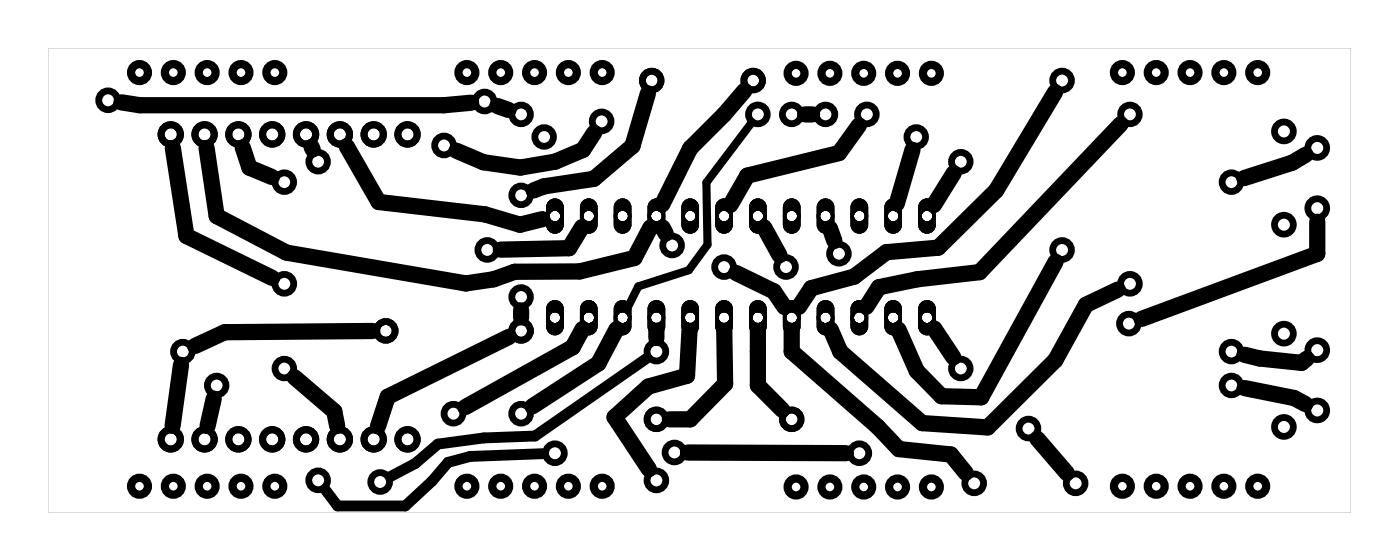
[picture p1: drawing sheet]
<svg xmlns="http://www.w3.org/2000/svg" width="105mm" height="42mm" viewBox="0 0 105 42" stroke-linecap="round" stroke-linejoin="round" font-family="sans-serif">
<g fill="#000">
<path d="M3.6 3.6h97.8v34.8h-97.8zM3.6 3.6v34.8h97.8v-34.8z"/>
<path d="M41.2 15.1l-.2 .4v1.4a.66 .66 0 0 0 .7 .6 .66 .66 0 0 0 .6-.6v-1.4a.66 .66 0 0 0-.4-.6 .66 .66 0 0 0-.7 .2zM41.3 16.2a.41 .41 0 0 1 .8 0 .41 .41 0 0 1-.8 0z"/>
<path d="M41.2 15.1l-.2 .4v1.4a.66 .66 0 0 0 .7 .6 .66 .66 0 0 0 .6-.6v-1.4a.66 .66 0 0 0-.4-.6 .66 .66 0 0 0-.7 .2zM41.3 16.2a.41 .41 0 0 1 .8 0 .41 .41 0 0 1-.8 0z"/>
<path d="M41.2 15.1l-.2 .4v1.4a.66 .66 0 0 0 .7 .6 .66 .66 0 0 0 .6-.6v-1.4a.66 .66 0 0 0-.4-.6 .66 .66 0 0 0-.7 .2zM41.3 16.2a.41 .41 0 0 1 .8 0 .41 .41 0 0 1-.8 0z"/>
<path d="M43.7 15.1l-.2 .4v1.4a.66 .66 0 0 0 .7 .6 .66 .66 0 0 0 .7-.6v-1.4a.66 .66 0 0 0-.4-.6 .66 .66 0 0 0-.8 .2zM43.8 16.2a.41 .41 0 0 1 .8 0 .41 .41 0 0 1-.8 0z"/>
<path d="M43.7 15.1l-.2 .4v1.4a.66 .66 0 0 0 .7 .6 .66 .66 0 0 0 .7-.6v-1.4a.66 .66 0 0 0-.4-.6 .66 .66 0 0 0-.8 .2zM43.8 16.2a.41 .41 0 0 1 .8 0 .41 .41 0 0 1-.8 0z"/>
<path d="M43.7 15.1l-.2 .4v1.4a.66 .66 0 0 0 .7 .6 .66 .66 0 0 0 .7-.6v-1.4a.66 .66 0 0 0-.4-.6 .66 .66 0 0 0-.8 .2zM43.8 16.2a.41 .41 0 0 1 .8 0 .41 .41 0 0 1-.8 0z"/>
<path d="M46.3 15.1l-.2 .4v1.4a.66 .66 0 0 0 .6 .6 .66 .66 0 0 0 .7-.6v-1.4a.66 .66 0 0 0-.4-.6 .66 .66 0 0 0-.7 .2zM46.3 16.2a.45 .45 0 0 1 .9 0 .45 .45 0 0 1-.9 0z"/>
<path d="M46.3 15.1l-.2 .4v1.4a.66 .66 0 0 0 .6 .6 .66 .66 0 0 0 .7-.6v-1.4a.66 .66 0 0 0-.4-.6 .66 .66 0 0 0-.7 .2zM46.3 16.2a.45 .45 0 0 1 .9 0 .45 .45 0 0 1-.9 0z"/>
<path d="M46.3 15.1l-.2 .4v1.4a.66 .66 0 0 0 .6 .6 .66 .66 0 0 0 .7-.6v-1.4a.66 .66 0 0 0-.4-.6 .66 .66 0 0 0-.7 .2zM46.3 16.2a.45 .45 0 0 1 .9 0 .45 .45 0 0 1-.9 0z"/>
<path d="M48.8 15.1l-.2 .4v1.4a.66 .66 0 0 0 .7 .6 .66 .66 0 0 0 .7-.6v-1.4a.66 .66 0 0 0-.5-.6 .66 .66 0 0 0-.7 .2zM48.9 16.2a.41 .41 0 0 1 .8 0 .41 .41 0 0 1-.8 0z"/>
<path d="M48.8 15.1l-.2 .4v1.4a.66 .66 0 0 0 .7 .6 .66 .66 0 0 0 .7-.6v-1.4a.66 .66 0 0 0-.5-.6 .66 .66 0 0 0-.7 .2zM48.9 16.2a.41 .41 0 0 1 .8 0 .41 .41 0 0 1-.8 0z"/>
<path d="M48.8 15.1l-.2 .4v1.4a.66 .66 0 0 0 .7 .6 .66 .66 0 0 0 .7-.6v-1.4a.66 .66 0 0 0-.5-.6 .66 .66 0 0 0-.7 .2zM48.9 16.2a.41 .41 0 0 1 .8 0 .41 .41 0 0 1-.8 0z"/>
<path d="M51.4 15.1l-.2 .4v1.4a.66 .66 0 0 0 .6 .6 .66 .66 0 0 0 .7-.6v-1.4a.66 .66 0 0 0-.4-.6 .66 .66 0 0 0-.7 .2zM51.4 16.2a.41 .41 0 0 1 .8 0 .41 .41 0 0 1-.8 0z"/>
<path d="M51.4 15.1l-.2 .4v1.4a.66 .66 0 0 0 .6 .6 .66 .66 0 0 0 .7-.6v-1.4a.66 .66 0 0 0-.4-.6 .66 .66 0 0 0-.7 .2zM51.4 16.2a.41 .41 0 0 1 .8 0 .41 .41 0 0 1-.8 0z"/>
<path d="M51.4 15.1l-.2 .4v1.4a.66 .66 0 0 0 .6 .6 .66 .66 0 0 0 .7-.6v-1.4a.66 .66 0 0 0-.4-.6 .66 .66 0 0 0-.7 .2zM51.4 16.2a.41 .41 0 0 1 .8 0 .41 .41 0 0 1-.8 0z"/>
<path d="M53.9 15.1l-.2 .4v1.4a.66 .66 0 0 0 .7 .6 .66 .66 0 0 0 .6-.6v-1.4a.66 .66 0 0 0-.4-.6 .66 .66 0 0 0-.7 .2zM54 16.2a.41 .41 0 0 1 .8 0 .41 .41 0 0 1-.8 0z"/>
<path d="M53.9 15.1l-.2 .4v1.4a.66 .66 0 0 0 .7 .6 .66 .66 0 0 0 .6-.6v-1.4a.66 .66 0 0 0-.4-.6 .66 .66 0 0 0-.7 .2zM54 16.2a.41 .41 0 0 1 .8 0 .41 .41 0 0 1-.8 0z"/>
<path d="M53.9 15.1l-.2 .4v1.4a.66 .66 0 0 0 .7 .6 .66 .66 0 0 0 .6-.6v-1.4a.66 .66 0 0 0-.4-.6 .66 .66 0 0 0-.7 .2zM54 16.2a.41 .41 0 0 1 .8 0 .41 .41 0 0 1-.8 0z"/>
<path d="M56.4 15.1l-.2 .4v1.4a.66 .66 0 0 0 .7 .6 .66 .66 0 0 0 .7-.6v-1.4a.66 .66 0 0 0-.4-.6 .66 .66 0 0 0-.8 .2zM56.5 16.2a.41 .41 0 0 1 .8 0 .41 .41 0 0 1-.8 0z"/>
<path d="M56.4 15.1l-.2 .4v1.4a.66 .66 0 0 0 .7 .6 .66 .66 0 0 0 .7-.6v-1.4a.66 .66 0 0 0-.4-.6 .66 .66 0 0 0-.8 .2zM56.5 16.2a.41 .41 0 0 1 .8 0 .41 .41 0 0 1-.8 0z"/>
<path d="M56.4 15.1l-.2 .4v1.4a.66 .66 0 0 0 .7 .6 .66 .66 0 0 0 .7-.6v-1.4a.66 .66 0 0 0-.4-.6 .66 .66 0 0 0-.8 .2zM56.5 16.2a.41 .41 0 0 1 .8 0 .41 .41 0 0 1-.8 0z"/>
<path d="M59 15.1l-.2 .4v1.4a.66 .66 0 0 0 .6 .6 .66 .66 0 0 0 .7-.6v-1.4a.66 .66 0 0 0-.4-.6 .66 .66 0 0 0-.7 .2zM59 16.2a.45 .45 0 0 1 .9 0 .45 .45 0 0 1-.9 0z"/>
<path d="M59 15.1l-.2 .4v1.4a.66 .66 0 0 0 .6 .6 .66 .66 0 0 0 .7-.6v-1.4a.66 .66 0 0 0-.4-.6 .66 .66 0 0 0-.7 .2zM59 16.2a.45 .45 0 0 1 .9 0 .45 .45 0 0 1-.9 0z"/>
<path d="M59 15.1l-.2 .4v1.4a.66 .66 0 0 0 .6 .6 .66 .66 0 0 0 .7-.6v-1.4a.66 .66 0 0 0-.4-.6 .66 .66 0 0 0-.7 .2zM59 16.2a.45 .45 0 0 1 .9 0 .45 .45 0 0 1-.9 0z"/>
<path d="M61.5 15.1l-.2 .4v1.4a.66 .66 0 0 0 .7 .6 .66 .66 0 0 0 .7-.6v-1.4a.66 .66 0 0 0-.5-.6 .66 .66 0 0 0-.7 .2zM61.6 16.2a.41 .41 0 0 1 .8 0 .41 .41 0 0 1-.8 0z"/>
<path d="M61.5 15.1l-.2 .4v1.4a.66 .66 0 0 0 .7 .6 .66 .66 0 0 0 .7-.6v-1.4a.66 .66 0 0 0-.5-.6 .66 .66 0 0 0-.7 .2zM61.6 16.2a.41 .41 0 0 1 .8 0 .41 .41 0 0 1-.8 0z"/>
<path d="M61.5 15.1l-.2 .4v1.4a.66 .66 0 0 0 .7 .6 .66 .66 0 0 0 .7-.6v-1.4a.66 .66 0 0 0-.5-.6 .66 .66 0 0 0-.7 .2zM61.6 16.2a.41 .41 0 0 1 .8 0 .41 .41 0 0 1-.8 0z"/>
<path d="M64.1 15.1l-.2 .4v1.4a.66 .66 0 0 0 .6 .6 .66 .66 0 0 0 .7-.6v-1.4a.66 .66 0 0 0-.4-.6 .66 .66 0 0 0-.7 .2zM64.1 16.2a.41 .41 0 0 1 .8 0 .41 .41 0 0 1-.8 0z"/>
<path d="M64.1 15.1l-.2 .4v1.4a.66 .66 0 0 0 .6 .6 .66 .66 0 0 0 .7-.6v-1.4a.66 .66 0 0 0-.4-.6 .66 .66 0 0 0-.7 .2zM64.1 16.2a.41 .41 0 0 1 .8 0 .41 .41 0 0 1-.8 0z"/>
<path d="M64.1 15.1l-.2 .4v1.4a.66 .66 0 0 0 .6 .6 .66 .66 0 0 0 .7-.6v-1.4a.66 .66 0 0 0-.4-.6 .66 .66 0 0 0-.7 .2zM64.1 16.2a.41 .41 0 0 1 .8 0 .41 .41 0 0 1-.8 0z"/>
<path d="M66.6 15.1l-.2 .4v1.4a.66 .66 0 0 0 .7 .6 .66 .66 0 0 0 .6-.6v-1.4a.66 .66 0 0 0-.4-.6 .66 .66 0 0 0-.7 .2zM66.7 16.2a.41 .41 0 0 1 .8 0 .41 .41 0 0 1-.8 0z"/>
<path d="M66.6 15.1l-.2 .4v1.4a.66 .66 0 0 0 .7 .6 .66 .66 0 0 0 .6-.6v-1.4a.66 .66 0 0 0-.4-.6 .66 .66 0 0 0-.7 .2zM66.7 16.2a.41 .41 0 0 1 .8 0 .41 .41 0 0 1-.8 0z"/>
<path d="M66.6 15.1l-.2 .4v1.4a.66 .66 0 0 0 .7 .6 .66 .66 0 0 0 .6-.6v-1.4a.66 .66 0 0 0-.4-.6 .66 .66 0 0 0-.7 .2zM66.7 16.2a.41 .41 0 0 1 .8 0 .41 .41 0 0 1-.8 0z"/>
<path d="M69.1 15.1l-.2 .4v1.4a.66 .66 0 0 0 .7 .6 .66 .66 0 0 0 .7-.6v-1.4a.66 .66 0 0 0-.4-.6 .66 .66 0 0 0-.8 .2zM69.2 16.2a.41 .41 0 0 1 .8 0 .41 .41 0 0 1-.8 0z"/>
<path d="M69.1 15.1l-.2 .4v1.4a.66 .66 0 0 0 .7 .6 .66 .66 0 0 0 .7-.6v-1.4a.66 .66 0 0 0-.4-.6 .66 .66 0 0 0-.8 .2zM69.2 16.2a.41 .41 0 0 1 .8 0 .41 .41 0 0 1-.8 0z"/>
<path d="M69.1 15.1l-.2 .4v1.4a.66 .66 0 0 0 .7 .6 .66 .66 0 0 0 .7-.6v-1.4a.66 .66 0 0 0-.4-.6 .66 .66 0 0 0-.8 .2zM69.2 16.2a.41 .41 0 0 1 .8 0 .41 .41 0 0 1-.8 0z"/>
<path d="M41.2 22.7l-.2 .5v1.3a.66 .66 0 0 0 .7 .6 .66 .66 0 0 0 .6-.6v-1.3a.66 .66 0 0 0-.4-.7 .66 .66 0 0 0-.7 .2zM41.3 23.8a.41 .41 0 0 1 .8 0 .41 .41 0 0 1-.8 0z"/>
<path d="M41.2 22.7l-.2 .5v1.3a.66 .66 0 0 0 .7 .6 .66 .66 0 0 0 .6-.6v-1.3a.66 .66 0 0 0-.4-.7 .66 .66 0 0 0-.7 .2zM41.3 23.8a.41 .41 0 0 1 .8 0 .41 .41 0 0 1-.8 0z"/>
<path d="M41.2 22.7l-.2 .5v1.3a.66 .66 0 0 0 .7 .6 .66 .66 0 0 0 .6-.6v-1.3a.66 .66 0 0 0-.4-.7 .66 .66 0 0 0-.7 .2zM41.3 23.8a.41 .41 0 0 1 .8 0 .41 .41 0 0 1-.8 0z"/>
<path d="M43.7 22.7l-.2 .5v1.3a.66 .66 0 0 0 .7 .6 .66 .66 0 0 0 .7-.6v-1.3a.66 .66 0 0 0-.4-.7 .66 .66 0 0 0-.8 .2zM43.8 23.8a.41 .41 0 0 1 .8 0 .41 .41 0 0 1-.8 0z"/>
<path d="M43.7 22.7l-.2 .5v1.3a.66 .66 0 0 0 .7 .6 .66 .66 0 0 0 .7-.6v-1.3a.66 .66 0 0 0-.4-.7 .66 .66 0 0 0-.8 .2zM43.8 23.8a.41 .41 0 0 1 .8 0 .41 .41 0 0 1-.8 0z"/>
<path d="M43.7 22.7l-.2 .5v1.3a.66 .66 0 0 0 .7 .6 .66 .66 0 0 0 .7-.6v-1.3a.66 .66 0 0 0-.4-.7 .66 .66 0 0 0-.8 .2zM43.8 23.8a.41 .41 0 0 1 .8 0 .41 .41 0 0 1-.8 0z"/>
<path d="M46.3 22.7l-.2 .5v1.3a.66 .66 0 0 0 .6 .6 .66 .66 0 0 0 .7-.6v-1.3a.66 .66 0 0 0-.4-.7 .66 .66 0 0 0-.7 .2zM46.3 23.8a.45 .45 0 0 1 .9 0 .45 .45 0 0 1-.9 0z"/>
<path d="M46.3 22.7l-.2 .5v1.3a.66 .66 0 0 0 .6 .6 .66 .66 0 0 0 .7-.6v-1.3a.66 .66 0 0 0-.4-.7 .66 .66 0 0 0-.7 .2zM46.3 23.8a.45 .45 0 0 1 .9 0 .45 .45 0 0 1-.9 0z"/>
<path d="M46.3 22.7l-.2 .5v1.3a.66 .66 0 0 0 .6 .6 .66 .66 0 0 0 .7-.6v-1.3a.66 .66 0 0 0-.4-.7 .66 .66 0 0 0-.7 .2zM46.3 23.8a.45 .45 0 0 1 .9 0 .45 .45 0 0 1-.9 0z"/>
<path d="M48.8 22.7l-.2 .5v1.3a.66 .66 0 0 0 .7 .6 .66 .66 0 0 0 .7-.6v-1.3a.66 .66 0 0 0-.5-.7 .66 .66 0 0 0-.7 .2zM48.9 23.8a.41 .41 0 0 1 .8 0 .41 .41 0 0 1-.8 0z"/>
<path d="M48.8 22.7l-.2 .5v1.3a.66 .66 0 0 0 .7 .6 .66 .66 0 0 0 .7-.6v-1.3a.66 .66 0 0 0-.5-.7 .66 .66 0 0 0-.7 .2zM48.9 23.8a.41 .41 0 0 1 .8 0 .41 .41 0 0 1-.8 0z"/>
<path d="M48.8 22.7l-.2 .5v1.3a.66 .66 0 0 0 .7 .6 .66 .66 0 0 0 .7-.6v-1.3a.66 .66 0 0 0-.5-.7 .66 .66 0 0 0-.7 .2zM48.9 23.8a.41 .41 0 0 1 .8 0 .41 .41 0 0 1-.8 0z"/>
<path d="M51.4 22.7l-.2 .5v1.3a.66 .66 0 0 0 .6 .6 .66 .66 0 0 0 .7-.6v-1.3a.66 .66 0 0 0-.4-.7 .66 .66 0 0 0-.7 .2zM51.4 23.8a.41 .41 0 0 1 .8 0 .41 .41 0 0 1-.8 0z"/>
<path d="M51.4 22.7l-.2 .5v1.3a.66 .66 0 0 0 .6 .6 .66 .66 0 0 0 .7-.6v-1.3a.66 .66 0 0 0-.4-.7 .66 .66 0 0 0-.7 .2zM51.4 23.8a.41 .41 0 0 1 .8 0 .41 .41 0 0 1-.8 0z"/>
<path d="M51.4 22.7l-.2 .5v1.3a.66 .66 0 0 0 .6 .6 .66 .66 0 0 0 .7-.6v-1.3a.66 .66 0 0 0-.4-.7 .66 .66 0 0 0-.7 .2zM51.4 23.8a.41 .41 0 0 1 .8 0 .41 .41 0 0 1-.8 0z"/>
<path d="M53.9 22.7l-.2 .5v1.3a.66 .66 0 0 0 .7 .6 .66 .66 0 0 0 .6-.6v-1.3a.66 .66 0 0 0-.4-.7 .66 .66 0 0 0-.7 .2zM54 23.8a.41 .41 0 0 1 .8 0 .41 .41 0 0 1-.8 0z"/>
<path d="M53.9 22.7l-.2 .5v1.3a.66 .66 0 0 0 .7 .6 .66 .66 0 0 0 .6-.6v-1.3a.66 .66 0 0 0-.4-.7 .66 .66 0 0 0-.7 .2zM54 23.8a.41 .41 0 0 1 .8 0 .41 .41 0 0 1-.8 0z"/>
<path d="M53.9 22.7l-.2 .5v1.3a.66 .66 0 0 0 .7 .6 .66 .66 0 0 0 .6-.6v-1.3a.66 .66 0 0 0-.4-.7 .66 .66 0 0 0-.7 .2zM54 23.8a.41 .41 0 0 1 .8 0 .41 .41 0 0 1-.8 0z"/>
<path d="M56.4 22.7l-.2 .5v1.3a.66 .66 0 0 0 .7 .6 .66 .66 0 0 0 .7-.6v-1.3a.66 .66 0 0 0-.4-.7 .66 .66 0 0 0-.8 .2zM56.5 23.8a.41 .41 0 0 1 .8 0 .41 .41 0 0 1-.8 0z"/>
<path d="M56.4 22.7l-.2 .5v1.3a.66 .66 0 0 0 .7 .6 .66 .66 0 0 0 .7-.6v-1.3a.66 .66 0 0 0-.4-.7 .66 .66 0 0 0-.8 .2zM56.5 23.8a.41 .41 0 0 1 .8 0 .41 .41 0 0 1-.8 0z"/>
<path d="M56.4 22.7l-.2 .5v1.3a.66 .66 0 0 0 .7 .6 .66 .66 0 0 0 .7-.6v-1.3a.66 .66 0 0 0-.4-.7 .66 .66 0 0 0-.8 .2zM56.5 23.8a.41 .41 0 0 1 .8 0 .41 .41 0 0 1-.8 0z"/>
<path d="M59 22.7l-.2 .5v1.3a.66 .66 0 0 0 .6 .6 .66 .66 0 0 0 .7-.6v-1.3a.66 .66 0 0 0-.4-.7 .66 .66 0 0 0-.7 .2zM59 23.8a.45 .45 0 0 1 .9 0 .45 .45 0 0 1-.9 0z"/>
<path d="M59 22.7l-.2 .5v1.3a.66 .66 0 0 0 .6 .6 .66 .66 0 0 0 .7-.6v-1.3a.66 .66 0 0 0-.4-.7 .66 .66 0 0 0-.7 .2zM59 23.8a.45 .45 0 0 1 .9 0 .45 .45 0 0 1-.9 0z"/>
<path d="M59 22.7l-.2 .5v1.3a.66 .66 0 0 0 .6 .6 .66 .66 0 0 0 .7-.6v-1.3a.66 .66 0 0 0-.4-.7 .66 .66 0 0 0-.7 .2zM59 23.8a.45 .45 0 0 1 .9 0 .45 .45 0 0 1-.9 0z"/>
<path d="M61.5 22.7l-.2 .5v1.3a.66 .66 0 0 0 .7 .6 .66 .66 0 0 0 .7-.6v-1.3a.66 .66 0 0 0-.5-.7 .66 .66 0 0 0-.7 .2zM61.6 23.8a.41 .41 0 0 1 .8 0 .41 .41 0 0 1-.8 0z"/>
<path d="M61.5 22.7l-.2 .5v1.3a.66 .66 0 0 0 .7 .6 .66 .66 0 0 0 .7-.6v-1.3a.66 .66 0 0 0-.5-.7 .66 .66 0 0 0-.7 .2zM61.6 23.8a.41 .41 0 0 1 .8 0 .41 .41 0 0 1-.8 0z"/>
<path d="M61.5 22.7l-.2 .5v1.3a.66 .66 0 0 0 .7 .6 .66 .66 0 0 0 .7-.6v-1.3a.66 .66 0 0 0-.5-.7 .66 .66 0 0 0-.7 .2zM61.6 23.8a.41 .41 0 0 1 .8 0 .41 .41 0 0 1-.8 0z"/>
<path d="M64.1 22.7l-.2 .5v1.3a.66 .66 0 0 0 .6 .6 .66 .66 0 0 0 .7-.6v-1.3a.66 .66 0 0 0-.4-.7 .66 .66 0 0 0-.7 .2zM64.1 23.8a.41 .41 0 0 1 .8 0 .41 .41 0 0 1-.8 0z"/>
<path d="M64.1 22.7l-.2 .5v1.3a.66 .66 0 0 0 .6 .6 .66 .66 0 0 0 .7-.6v-1.3a.66 .66 0 0 0-.4-.7 .66 .66 0 0 0-.7 .2zM64.1 23.8a.41 .41 0 0 1 .8 0 .41 .41 0 0 1-.8 0z"/>
<path d="M64.1 22.7l-.2 .5v1.3a.66 .66 0 0 0 .6 .6 .66 .66 0 0 0 .7-.6v-1.3a.66 .66 0 0 0-.4-.7 .66 .66 0 0 0-.7 .2zM64.1 23.8a.41 .41 0 0 1 .8 0 .41 .41 0 0 1-.8 0z"/>
<path d="M66.6 22.7l-.2 .5v1.3a.66 .66 0 0 0 .7 .6 .66 .66 0 0 0 .6-.6v-1.3a.66 .66 0 0 0-.4-.7 .66 .66 0 0 0-.7 .2zM66.7 23.8a.41 .41 0 0 1 .8 0 .41 .41 0 0 1-.8 0z"/>
<path d="M66.6 22.7l-.2 .5v1.3a.66 .66 0 0 0 .7 .6 .66 .66 0 0 0 .6-.6v-1.3a.66 .66 0 0 0-.4-.7 .66 .66 0 0 0-.7 .2zM66.7 23.8a.41 .41 0 0 1 .8 0 .41 .41 0 0 1-.8 0z"/>
<path d="M66.6 22.7l-.2 .5v1.3a.66 .66 0 0 0 .7 .6 .66 .66 0 0 0 .6-.6v-1.3a.66 .66 0 0 0-.4-.7 .66 .66 0 0 0-.7 .2zM66.7 23.8a.41 .41 0 0 1 .8 0 .41 .41 0 0 1-.8 0z"/>
<path d="M69.1 22.7l-.2 .5v1.3a.66 .66 0 0 0 .7 .6 .66 .66 0 0 0 .7-.6v-1.3a.66 .66 0 0 0-.4-.7 .66 .66 0 0 0-.8 .2zM69.2 23.8a.41 .41 0 0 1 .8 0 .41 .41 0 0 1-.8 0z"/>
<path d="M69.1 22.7l-.2 .5v1.3a.66 .66 0 0 0 .7 .6 .66 .66 0 0 0 .7-.6v-1.3a.66 .66 0 0 0-.4-.7 .66 .66 0 0 0-.8 .2zM69.2 23.8a.41 .41 0 0 1 .8 0 .41 .41 0 0 1-.8 0z"/>
<path d="M69.1 22.7l-.2 .5v1.3a.66 .66 0 0 0 .7 .6 .66 .66 0 0 0 .7-.6v-1.3a.66 .66 0 0 0-.4-.7 .66 .66 0 0 0-.8 .2zM69.2 23.8a.41 .41 0 0 1 .8 0 .41 .41 0 0 1-.8 0z"/>
</g>
<g fill="none" stroke="#000" stroke-width=".51">
<circle cx="8.1" cy="7.5" r=".7"/>
<circle cx="21.3" cy="13.7" r=".7"/>
<circle cx="23.9" cy="12.1" r=".7"/>
<circle cx="33.3" cy="10.9" r=".7"/>
<circle cx="36.4" cy="7.6" r=".7"/>
<circle cx="36.6" cy="18.7" r=".7"/>
<circle cx="39.1" cy="14.6" r=".7"/>
<circle cx="39.1" cy="8.6" r=".7"/>
<circle cx="40.9" cy="10.3" r=".7"/>
<circle cx="45.2" cy="9.1" r=".7"/>
<circle cx="48.9" cy="6" r=".7"/>
<circle cx="50.5" cy="18.4" r=".7"/>
<circle cx="56.6" cy="6" r=".7"/>
<circle cx="56.9" cy="8.6" r=".7"/>
<circle cx="59.4" cy="8.6" r=".7"/>
<circle cx="62" cy="8.6" r=".7"/>
<circle cx="63" cy="19" r=".7"/>
<circle cx="65.1" cy="8.6" r=".7"/>
<circle cx="68.8" cy="10.3" r=".7"/>
<circle cx="72.1" cy="12.1" r=".7"/>
<circle cx="79.8" cy="18.7" r=".7"/>
<circle cx="79.8" cy="6" r=".7"/>
<circle cx="84.8" cy="8.6" r=".7"/>
<circle cx="92.5" cy="13.7" r=".7"/>
<circle cx="96.4" cy="16.8" r=".71"/>
<circle cx="96.4" cy="9.9" r=".71"/>
<circle cx="98.9" cy="11.1" r=".71"/>
<circle cx="98.9" cy="15.6" r=".71"/>
<circle cx="13.7" cy="26.4" r=".7"/>
<circle cx="16.3" cy="28.9" r=".7"/>
<circle cx="21.3" cy="27.6" r=".7"/>
<circle cx="21.3" cy="21.3" r=".7"/>
<circle cx="23.9" cy="36" r=".7"/>
<circle cx="28.5" cy="36.1" r=".7"/>
<circle cx="29" cy="24.8" r=".7"/>
<circle cx="34.1" cy="31" r=".7"/>
<circle cx="39.1" cy="24.8" r=".7"/>
<circle cx="39.1" cy="22.3" r=".7"/>
<circle cx="39.1" cy="31" r=".7"/>
<circle cx="41.7" cy="34" r=".7"/>
<circle cx="49.3" cy="31.4" r=".7"/>
<circle cx="49.3" cy="36" r=".7"/>
<circle cx="49.3" cy="26.4" r=".7"/>
<circle cx="50.6" cy="33.9" r=".7"/>
<circle cx="54.4" cy="20" r=".7"/>
<circle cx="59" cy="20" r=".7"/>
<circle cx="59.5" cy="31.4" r=".7"/>
<circle cx="64.5" cy="34" r=".7"/>
<circle cx="72.1" cy="27.6" r=".7"/>
<circle cx="73.2" cy="36.2" r=".7"/>
<circle cx="77.2" cy="32.1" r=".7"/>
<circle cx="80.8" cy="36.2" r=".7"/>
<circle cx="84.8" cy="24.3" r=".7"/>
<circle cx="84.9" cy="21.3" r=".7"/>
<circle cx="92.5" cy="28.9" r=".7"/>
<circle cx="92.5" cy="26.4" r=".7"/>
<circle cx="96.4" cy="32" r=".71"/>
<circle cx="96.4" cy="25" r=".71"/>
<circle cx="98.9" cy="26.2" r=".71"/>
<circle cx="98.9" cy="30.8" r=".71"/>
</g>
<g fill="none" stroke="#000" stroke-width=".53">
<circle cx="12.8" cy="10.1" r=".72"/>
<circle cx="15.4" cy="10.1" r=".72"/>
<circle cx="17.9" cy="10.1" r=".72"/>
<circle cx="20.4" cy="10.1" r=".72"/>
<circle cx="23" cy="10.1" r=".72"/>
<circle cx="25.5" cy="10.1" r=".72"/>
<circle cx="28.1" cy="10.1" r=".72"/>
<circle cx="30.6" cy="10.1" r=".72"/>
<circle cx="12.8" cy="32.9" r=".72"/>
<circle cx="15.4" cy="32.9" r=".72"/>
<circle cx="17.9" cy="32.9" r=".72"/>
<circle cx="20.4" cy="32.9" r=".72"/>
<circle cx="23" cy="32.9" r=".72"/>
<circle cx="25.5" cy="32.9" r=".72"/>
<circle cx="28.1" cy="32.9" r=".72"/>
<circle cx="30.6" cy="32.9" r=".72"/>
</g>
<g fill="none" stroke="#000" stroke-width=".25">
<circle cx="41.7" cy="16.2" r=".53"/>
<circle cx="44.2" cy="16.2" r=".53"/>
<circle cx="46.7" cy="16.2" r=".53"/>
<circle cx="49.3" cy="16.2" r=".53"/>
<circle cx="51.8" cy="16.2" r=".53"/>
<circle cx="54.4" cy="16.2" r=".53"/>
<circle cx="56.9" cy="16.2" r=".53"/>
<circle cx="59.4" cy="16.2" r=".53"/>
<circle cx="62" cy="16.2" r=".53"/>
<circle cx="64.5" cy="16.2" r=".53"/>
<circle cx="67.1" cy="16.2" r=".53"/>
<circle cx="69.6" cy="16.2" r=".53"/>
<circle cx="41.7" cy="23.8" r=".53"/>
<circle cx="44.2" cy="23.8" r=".53"/>
<circle cx="46.7" cy="23.8" r=".53"/>
<circle cx="49.3" cy="23.8" r=".53"/>
<circle cx="51.8" cy="23.8" r=".53"/>
<circle cx="54.4" cy="23.8" r=".53"/>
<circle cx="56.9" cy="23.8" r=".53"/>
<circle cx="59.4" cy="23.8" r=".53"/>
<circle cx="62" cy="23.8" r=".53"/>
<circle cx="64.5" cy="23.8" r=".53"/>
<circle cx="67.1" cy="23.8" r=".53"/>
<circle cx="69.6" cy="23.8" r=".53"/>
</g>
<g fill="none" stroke="#000" stroke-width=".61" stroke-linecap="butt">
<circle cx="10.5" cy="5.4" r=".64"/>
<circle cx="13" cy="5.4" r=".64"/>
<circle cx="15.6" cy="5.4" r=".64"/>
<circle cx="18.1" cy="5.4" r=".64"/>
<circle cx="20.6" cy="5.4" r=".64"/>
<circle cx="35.1" cy="5.4" r=".64"/>
<circle cx="37.6" cy="5.4" r=".64"/>
<circle cx="40.1" cy="5.4" r=".64"/>
<circle cx="42.7" cy="5.4" r=".64"/>
<circle cx="45.2" cy="5.4" r=".64"/>
<circle cx="59.8" cy="5.5" r=".64"/>
<circle cx="62.3" cy="5.5" r=".64"/>
<circle cx="64.9" cy="5.5" r=".64"/>
<circle cx="67.4" cy="5.5" r=".64"/>
<circle cx="69.9" cy="5.5" r=".64"/>
<circle cx="84.3" cy="5.4" r=".64"/>
<circle cx="86.8" cy="5.4" r=".64"/>
<circle cx="89.4" cy="5.4" r=".64"/>
<circle cx="91.9" cy="5.4" r=".64"/>
<circle cx="94.4" cy="5.4" r=".64"/>
<circle cx="10.5" cy="36.5" r=".64"/>
<circle cx="13" cy="36.5" r=".64"/>
<circle cx="15.6" cy="36.5" r=".64"/>
<circle cx="18.1" cy="36.5" r=".64"/>
<circle cx="20.6" cy="36.5" r=".64"/>
<circle cx="35.1" cy="36.5" r=".64"/>
<circle cx="37.6" cy="36.5" r=".64"/>
<circle cx="40.1" cy="36.5" r=".64"/>
<circle cx="42.7" cy="36.5" r=".64"/>
<circle cx="45.2" cy="36.5" r=".64"/>
<circle cx="59.8" cy="36.5" r=".64"/>
<circle cx="62.3" cy="36.5" r=".64"/>
<circle cx="64.9" cy="36.5" r=".64"/>
<circle cx="67.4" cy="36.5" r=".64"/>
<circle cx="69.9" cy="36.5" r=".64"/>
<circle cx="84.3" cy="36.5" r=".64"/>
<circle cx="86.8" cy="36.5" r=".64"/>
<circle cx="89.4" cy="36.5" r=".64"/>
<circle cx="91.9" cy="36.5" r=".64"/>
<circle cx="94.4" cy="36.5" r=".64"/>
</g>
<g fill="none" stroke="#000" stroke-width="1.2">
<path d="M9.1 7.7l1.4 .2h22.8l2.1-.2M13 11.1l1 6.6 6.4 3.1M15.5 11.1l.8 5.1 5.2 2.7 13.5 2.3 2.1-.3 1.6-.5 4.8-.1 4.1-1 1.2-2.2M18.2 11l.5 1.6 1.7 .7M23.4 11l.1 .2M26 11l2.4 4.1 8 1 2.6 .7 1.7-.4M37.3 7.9l.9 .3M43.7 17l-1 1.6-5.1 .1M44.6 9.9l-.8 1.3-2.1 .9-2.6 .5-2.8-.4-2-.9M48.7 7l-1.2 4-2.9 2.4-3.8 .6-.7 .3M49.7 17.1l.3 .4M55.9 6.8l-1.5 1.8-2.6 2.5-2.1 4.2"/>
<path d="M57.4 17l1.1 2.1M60.5 8.6h.5M62.3 17.1l.4 1M64.5 9.4l-1.5 2.1-6.9 1.7-1.2 2.2M68.5 11.2l-1.2 4.1M71.6 13l-1.5 2.4M79.2 6.9l-4.4 7.4-4.3 4.3-3.9 .3-2.5 1.8-3.2 .9-.9 1.4M79.3 19.6l-5.6 10.2-3-.1-1.9-1.9-1.3-3.1M84.2 9.3l-10.6 11.1-4.7 .5-2.9 .6-.9 1.5M98 11.6l-1 .6-3.6 1.1M98.9 16.6v2.4l-13.2 4.9M13.6 27.4l-.6 4.5"/>
<path d="M16 29.9l-.4 2M22.1 28.3l3 2.5 .2 1.1M28 24.8l-11.1 .1-2.3 1M38.2 25.3l-9.1 4.4-.7 2.3M39.1 23.3v.5M43.7 24.7l-.7 1.3-8.1 4.5M46.3 24.7l-1.4 2.5-4.9 3.3M49.3 24.8v.5M51.7 33.9l11.8 .1M51.8 24.8l-.2 3.4-2.9 .8-2.6 2.3 2.6 3.9M54.4 24.8l.1 4-2.7 2.6h-1.5M55.3 20.5l2.8 1.3 .8 1.2"/>
<path d="M56.9 24.8v4.1l1.8 1.8M59.4 24.8v1.6l6.5 5.6 1.6 1.7 3.9 .4 1.1 1.3M70.1 24.6l1.5 2.2M77.9 32.9l2.2 2.6M83.9 21.7l-2.4 1.1-2.3 4.2-5 5-5-.3-6.1-5.3-.7-1.7M93.5 26.6l1.1 .3 3.1 .3 .4-.3M93.5 29.1l3.7 .7 .8 .5"/>
</g>
<path d="M40.8 34l-5.5 .2-1.7 .5-1.2 1.4-2 1.8h-5l-1-1.2M48.6 26.9l-8.4 5.8-3.9 .1-3.4 .5-1.7 1.4-1.9 1" fill="none" stroke="#000" stroke-width=".81"/>
<path d="M56.5 9.2l-3.5 4.5 .1 4.6-1.4 2-3.8 1.2-.8 1.7" fill="none" stroke="#000" stroke-width=".61"/>
</svg>
